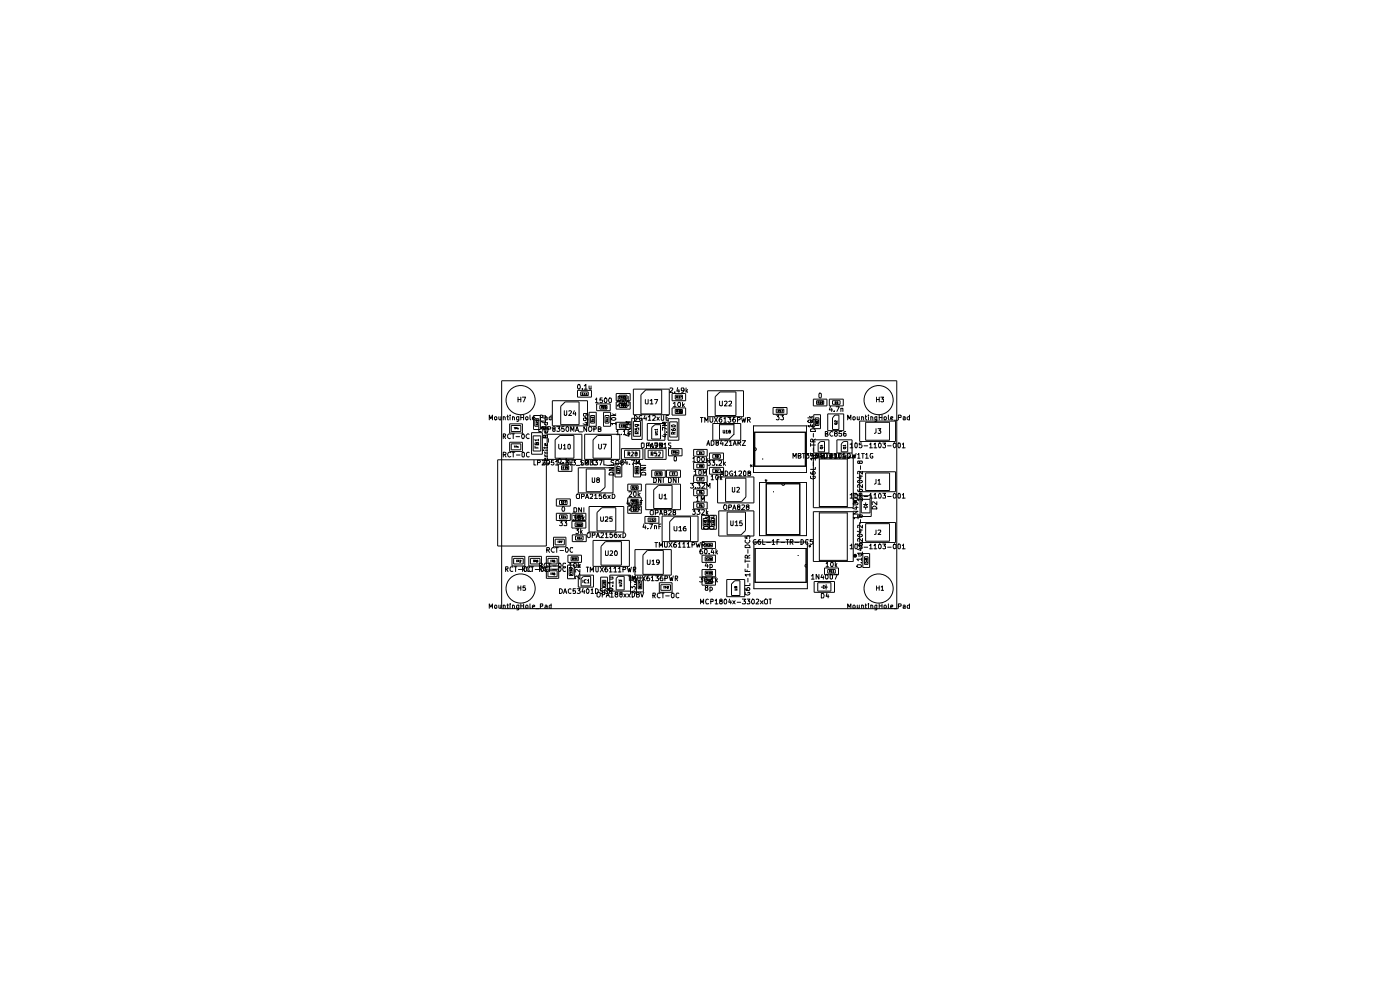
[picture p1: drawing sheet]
<svg xmlns="http://www.w3.org/2000/svg" width="297mm" height="210mm" viewBox="0 0 297 210" stroke-linecap="round" stroke-linejoin="round" font-family="sans-serif">
<g fill="none" stroke="#000" stroke-width=".21">
<path d="M103.8 89.1v-1l.3 .7 .4-.7v1M104.9 88.6l.2-.2 .3 .1v.5l-.3 .1-.2-.2zM105.6 97.5h10.3v18.3h-10.3zM105.8 88.4v.5l.2 .2 .3-.1M106.3 88.4v.7M106.8 88.5l.2-.1 .2 .2v.5M106.8 92.5h.4l.1-.4-.5-.1v1M106.8 96.4h.5l.1-.3-.6-.2v1M106.8 88.4v.7M106.9 92.5l.4 .5M107 96.4l.4 .5M107.5 88.4h.4"/>
<path d="M107.7 88.1v.9l.2 .1M108.1 89.9h2.7v2h-2.7zM108.1 93.8h2.7v2h-2.7zM108.2 88.1h.1M108.2 88.4v.7M108.3 92.1l-.3-.1-.3 .3v.5l.3 .2h.3M108.4 96a.47 .47 0 0 0-.7 .4 .47 .47 0 0 0 .7 .5M108.5 90.3h2v1.2h-2zM108.5 94.1h2v1.3h-2zM108.5 92h.6M108.6 95.9h.6M108.7 88.5l.3-.1 .1 .2v.5"/>
<path d="M108.7 88.4v.7M108.9 92v1M108.9 95.9v1M109 90.7h.3M109 94.6h.3M109.1 90.7v.4M109.2 94.6v.4M109.3 90.9h.3v-.2h-.3v.4M109.4 94.8h.2v-.2h-.2v.4M109.5 92.6h.7M109.6 96.5h.7M109.8 94.7l.1-.1v.4"/>
<path d="M109.8 95h.2M109.9 90.6l-.1 .4h.2M109.9 84.2v1.1M109.9 84.7h.6M109.9 90.8v.3M110.1 88.4v.8l-.3 .2-.2-.1M110.1 88.5l-.4-.1-.1 .2v.3l.1 .2 .4-.1M110.5 84.2v1.1M110.5 88.1v1M110.5 88.6h.6M110.7 92.1l.2-.1a.55 .55 0 0 1 .4 .5 .55 .55 0 0 1-.4 .5l-.2-.4zM110.8 84.2h.7l-.4 1.1"/>
<path d="M110.9 95.9l.3 .2v.7l-.1 .1-.4-.1v-.7zM111.1 88.1v1M111.5 88.6l.2-.2 .3 .1v.5l-.3 .1-.2-.2zM112.3 92.1l-.4-.1-.3 .5 .3 .5h.4M112.3 96l-.3-.1-.3 .3v.5l.3 .2h.3M112.4 88.1v.8l.2 .2M112.8 91.8h2.3v4.5h-2.3zM112.9 88.7l.6-.1-.2-.2-.4 .2v.3l.2 .2 .3-.1M113.1 92.5h1.6v3.2h-1.6zM113.2 88.1h1.4v3h-1.4zM113.3 97.6v1h.4M113.5 88.8h.8v1.6h-.8z"/>
<path d="M113.5 94.6v.4h.8M113.6 89.2h.8M113.7 89.9v.2h.4v-.2M113.7 89.4v-.3l.1 .2 .2-.2 .1 .3M113.8 89.5h.3M113.9 94.1v-.2l.3-.1 .1 .6h-.8v-.4l.3-.1 .1 .5M113.9 94.8v.2M114 89.5v.3l-.3-.2M114 98.1h.6v-.3l-.1-.2h-.5v1M114.3 93.3h-.8l.2 .3M114.3 93.1v.5M114.3 90.5v1h.5"/>
<path d="M114.6 88.6h.5v-.5h-.5v1M114.8 90.6l.8-.1 .1 .1v.3l-.7 .1-.2-.1zM115.1 97.7h.5v.3l-.6 .6h.6M115.1 91.5v-1l.4 .8 .3-.8v1M115.1 88.2h.6M115.2 98v.5h1M115.2 95.5h.1M115.2 89.7h1v.3l-.5 .2-.1-.2v-.3M115.6 96.4v.3l.1 .1M115.6 95.8l.1 .3M115.6 95.5h.6M115.6 96.8h.6"/>
<path d="M115.6 96.1h.6M115.6 94.8v.4M115.7 90.1h.1M115.7 88.2v.4h-.6M115.7 88.5l.2-.1 .2 .2v.5M115.7 92.5v-.2l.5 .1v.5h-1v-.4l.2-.2 .3 .2v.4M115.7 98.1v.4M115.7 89.3h-.9l.3 .4M115.7 90.6l.1 .4h.4v-.4h-.6v.4M115.7 89.1v.6M116.1 88.6h-.4l-.1 .2 .1 .3 .4-.1M116.1 92.1h7.3v5.3h-7.3z"/>
<path d="M116.2 97.2v.4h-.6v-.4h.1l.1 .4M116.2 94.8v.2h-1M116.2 94.1v.4h-.6v-.4h.1l.1 .4M116.2 91.4v.5h-.6v-.5h.1l.1 .5M116.2 91h.6v-.4l-.6-.1v1M116.3 93v.8M116.6 98l-.4 .3-.2-.2v-.4l.3-.1 .3 .2-.2 .7-.3 .1M116.9 88.5h-.4v.5h.4M116.9 88.1v1M117.2 85h7.4v5.3h-7.4zM117.4 90.9l-.1-.1v-.2h.5l-.1 .3-.4 .1v.4l.1 .1 .4-.1v-.4l-.2-.1M117.4 97.6h-.4l-.1 .5 .5-.1 .1 .5-.2 .1-.4-.1"/>
<path d="M117.8 93.3l1-.9h2.9v4.8h-3.9zM117.9 98l.3-.4v1M117.9 98.6h.5M118.1 90.5h.7l-.4 .4h.3l.1 .5-.3 .1-.4-.1M118.4 97.4l.2-.1a.47 .47 0 0 1 .5 .4 .47 .47 0 0 1-.5 .5l-.2-.2zM118.4 98.5h2.9v1.5h-2.9zM118.5 94.2v.9l.2 .1 .4-.1v-.9M118.9 98.3h.7M119 86.2l.9-.9h2.9v4.8h-3.8zM119.1 98.8h1.5v.8h-1.5zM119.5 98.1v.1M119.5 94.5l.3-.3v1"/>
<path d="M119.5 95.2h.6M119.6 90.5h-.4l-.1 .5 .5-.1 .1 .5-.2 .1-.4-.1M119.7 99.1h-.3v.3h.3M119.7 87.1v1h.2h.3v-1M119.8 99h.2v.4h-.2M119.9 97.5l.2-.2v.9M119.9 98.2h.5M120.1 97.6h.5l-.3 .4h.3v.5l-.1 .1-.4-.1M120.3 90.5l.3 .2v.7l-.3 .1a.6 .6 0 0 1 0-1zM120.4 99.2l-.2 .1v-.2h.2v.3h-.1M120.5 94.4l.2-.2 .3 .2v.7l-.2 .1-.3-.1zM120.6 87.2l.5-.1 .1 .2-.6 .8h.6"/>
<path d="M120.9 97.6v.6l.4-.1M121.1 91.5v-1l.3 .8 .3-.8v1M121.1 98.5v.1M121.3 97.6v.6M121.4 97.6h.7l-.4 .4h.3l.1 .5-.2 .1-.5-.1M121.8 87.1l-.2 .7h.6M122.1 91.5l.3-1 .4 1M122.1 87.5v.6M122.2 91.3h.5M122.3 98.7h.7M122.5 82.8h3v1.4h-3zM122.6 81.6l.2-.1a.55 .55 0 0 1 .3 .5 .55 .55 0 0 1-.3 .5l-.3-.3z"/>
<path d="M122.7 99.2h7.3v5.4h-7.3zM122.8 91.6h.8M123.2 83.1h1.6v.8h-1.6zM123.4 97.6v1h.4M123.5 82.5h.1M123.7 83.4l-.2 .1 .1 .3 .1-.1M123.8 97.7l-.4-.1-.2 .2v.2l.4 .1 .2 .3-.2 .2-.4-.1M123.9 81.9l.4-.4v1M123.9 82.5h.6M124 83.4l-.1 .2h.3M124 92.1h7.5v5.3h-7.5zM124.1 83.5v.3"/>
<path d="M124.1 98.6v-1l.4 .8 .3-.8v1M124.1 89.7h.6M124.2 88.6l.2 .5-.2 .1h-.4v-.5l.1-.1 .8 .2v.4M124.2 87.7l.2 .2-.1 .3h-.5l.1-.5h.6l.2 .2v.3M124.4 97.6l.4 .2v.7l-.2 .1-.4-.1v-.7zM124.4 99.5h4v3.9l-1.1 .9h-2.9zM124.4 83.4l-.1 .2h.3M124.5 90.5v1l-.6-1v1M124.5 89.6v.6l-.8-.3M124.5 83.5v.3M125 81.9v.5l.1 .1h.3M125 87.5h1.5v2.9h-1.5z"/>
<path d="M125 90.5h.3a.6 .6 0 0 1 0 1l-.4-.1v-.7zM125.2 98.5l.4 .1 .2-.1-.1-.5h-.2l.3-.4h-.6v1M125.3 88.1h.9v1.6h-.9zM125.4 81.9v.6M125.5 88.7v-.2h.4v.2M125.7 88.9h.2M125.8 89.4v-.1h-.3v.1h.4M125.8 93.3l.9-.9h3v4.8h-3.9zM125.9 88.9v.2l-.4-.1M125.9 89.3l-.1 .1M126 91h.4l.1-.4-.5-.1v1M126.2 97.6h.5l-.3 .4 .3 .1v.4h-.5"/>
<path d="M126.3 97.7l-.3-.1-.3 .3v.5l.3 .2 .3-.1M126.3 84.7l.3-.3v1M126.3 85.4h.6M126.6 85.7h2.9v1.4h-2.9zM126.9 91l.5-.1 .1-.2-.6-.2v1h.4l.2-.1v-.3l-.2-.1M127 94.2v.9l.2 .1 .4-.1v-.9M127.1 97.6h.7l-.5 1M127.3 86h1.5v.8h-1.5zM127.5 86.4h.3v-.2h-.3v.5M127.6 86.4l.2 .3M127.8 84.4h-.5v.5l.5-.1v.5l-.1 .1-.4-.1M127.9 94.2h.7l-.4 1"/>
<path d="M128 86.2h.1v.5l-.1-.1M128 87.5h1.5v2.9h-1.5zM128.1 97.6v1h.5M128.3 84.5l.1-.1a.55 .55 0 0 1 .4 .5 .55 .55 0 0 1-.4 .5l-.2-.4zM128.4 88.1h.8v1.6h-.8zM128.6 86.4l-.2 .1-.1-.3h.3v.4l-.2 .1M128.7 98.7h1.5M128.7 88.9h.3M128.8 89.4v-.1h-.2v.1h.4M128.9 88.9v.2l-.3-.1M129 88.6h-.4l.1 .1M129 89.3l-.2 .1"/>
<path d="M129 88.5v.2M129.2 99.2h1l-1 .5h1M129.4 84.4l.3 .2v.7l-.3 .1a.63 .63 0 0 1 0-1zM129.6 88.8a.54 .54 0 0 1 .6-.3 .54 .54 0 0 1 .4 .5 .63 .63 0 0 1-1-.2zM129.6 88.1h1M130 87.8l.4 .3M130.2 97.7l-.3-.1-.3 .2 .1 .2 .5 .3v.2h-.6M130.5 98.3h1.4v2.9h-1.4zM130.6 89.8h-1l.4 .3M130.6 89.6v.5M130.6 87.8l-.3 .3M130.7 97.7l.4-.1a.6 .6 0 0 1 0 1l-.5-.1z"/>
<path d="M130.7 83.5h3v1.5h-3zM130.7 85.3h3v1.5h-3zM130.7 89.6h3v1.5h-3zM130.8 91.5l.3-.3v1M130.8 99h.8v1.5h-.8zM130.8 92.2h.6M131 85.3l.3-.2 .3 .3-.7 .7h.7M131 99.9v-.2h.4v.2M131.1 84.1h.5l.1 .1v.6l-.1 .2h-.5zM131.4 83.8h1.6v.9h-1.6zM131.4 85.6h1.6v.8h-1.6zM131.4 89.9h1.6v.9h-1.6z"/>
<path d="M131.4 99.4l-.4-.1v.2M131.8 84.3h.1v-.3h-.1v.5M131.8 86.1h.1v-.3h-.1v.4M131.8 90.4h.1v-.3h-.1v.4M131.8 92.1v.1M131.8 98l-.1-.2 .4-.2 .1 .2v.2h-.4l-.1 .3 .1 .3 .4-.1-.1-.5M131.8 95.2h4.6v2.2h-4.6zM131.9 84.3v.2M131.9 86.1v.1M131.9 90.4v.1M132.1 84h.3l-.2 .2h.2v.3h-.3M132.1 90.1h.3l-.2 .2h.2v.2h-.3"/>
<path d="M132.2 85.1a.53 .53 0 0 1 .3 .5 .53 .53 0 0 1-.4 .5l-.2-.6zM132.2 91.5l.3-.3v1M132.2 92.2h.6M132.4 85.8h-.3v.3l.3-.1v.2h-.3M132.5 95.5h3.2v1.6h-3.2zM132.7 84h-.2v.3l.2-.1v.3h-.2M132.7 85.8h-.2v.3l.2-.1v.2h-.2M132.7 90.1l-.2 .1v.3h.2v-.2l-.2 .1M132.8 97.5l-.3 .7h.7M132.8 84.1v.9l-.6-.9v.9M132.9 85.3l.3-.2 .2 .2v.6l-.1 .2-.4-.1zM133 97.9v.6"/>
<path d="M133.1 92h.7M133.2 96.3h.4v-.2l-.1-.2h-.3v.8M133.3 84.1v.9M133.3 91.2v1M133.3 91.9l.3 .3M133.4 96.3l.2 .4M133.4 91.9v.6l-.7-.2M133.5 98.5h.1M133.6 91.5l-.3 .4M133.7 91.5h.1M133.8 90.9l-1-.4v.7M133.8 89.5h-1l.6 .2-.6 .4h1"/>
<path d="M133.9 97.6h.7l-.4 .9M134 96l.2-.1 .2 .2-.5 .6h.5M134 88.7h2.2v4.5h-2.2zM134.4 98.3h1.5v2.9h-1.5zM134.4 89.4h1.5v3.1h-1.5zM134.4 82.5h7.6v5.5h-7.6zM134.6 88.1h.3l.3 .5-.2 .6h-.4zM134.7 99h.8v1.5h-.8zM134.7 90.8v.4h.4v-.4h.4l-.1 .4M134.8 96.2l-.1-.2 .3-.1 .2 .2-.5 .2 .1 .4 .4-.1-.2-.4M134.9 99.7l.1 .2h.3v-.2h-.2l.1 .2M135 98.5v-.9l.3 .7 .3-.7v.9"/>
<path d="M135.1 99.3l.1 .2h-.2v-.2h.3v.1M135.1 90l.2 .1-.1 .4h-.4l-.1-.5h.6l.2 .1v.3M135.2 92v-.4h-.5v.4h.8M135.5 91.6l-.3 .2M136 99.2h1l-1 .5h1M136 98.7h1M136 83.7l1-1h3.4v5.1h-4.4zM136.1 94.1h.5v.7l-.1 .2-.4-.2zM136.1 88.2a.52 .52 0 0 0-.5 .3 .52 .52 0 0 0 .1 .7h.4v-.5h-.1M136.8 88.1l-.2 .7h.6M136.8 95.2h4.5v2.2h-4.5zM136.9 84.7v.8l.2 .2 .4-.1v-.9"/>
<path d="M137.1 88.5v.7M137.2 94.5l.5-.1-.1-.4h-.4v1M137.3 89.8h3.8v3.6h-3.8zM137.5 88.5l.3-.4v1.1M137.5 95.5h3.1v1.6h-3.1zM137.5 89.2h.6M137.7 93.9l-.2 .7h.6M137.9 85l.4-.3v1M137.9 85.7h.6M138 95l.3-1 .4 1M138 94.2v.7M138.1 94.7h.4"/>
<path d="M138.1 96.3h.5v-.3l-.5-.1v.8M138.3 99.7h2.8v1.6h-2.8zM138.3 90.7l.6-.6h1.2v3h-1.8zM138.3 96.3l.3 .4M138.4 88.2h.6v.4l-.6 .6h.6M138.5 94.8v.1M138.9 94h.6l-.4 .9M138.9 84.7h.6l-.4 1M139 92l.5 .1-.1 .1h-.4M139.3 95.9h-.4v.4l.4-.1v.4h-.4M139.4 88.5l.5 .7M139.5 91.6h-.5l.1 .1"/>
<path d="M139.5 91.1h-.5l.1 .2M139.5 91v.3M139.5 91.5v.2M139.5 94.4l-.1 .2h-.4l-.1-.5 .5-.1 .1 .1-.1 .6-.4 .3M139.7 96h.4v.2l-.4 .5h.4M139.9 88.5l-.5 .7M140 94.9v-.9l.3 .7 .2-.7v.9M140.3 88.1l.1 1.1 .4-.1v-1M140.5 94.4l-.1 .2h-.4v-.6h.4l.1 .1-.2 .8-.3 .1M140.8 94.2l.3-.2v1M140.8 95h.6M140.8 92.2h.7"/>
<path d="M141.1 92v.7l-.6-.2M141.3 88.6h.3M141.4 91.7h.1M141.4 99.7h3v1.6h-3zM141.5 91l-1-.4v.7M141.5 89.6h-1l.7 .3-.7 .4h1M141.7 88.8h2.3v4.6h-2.3zM141.8 88.1h-.5v1.1h.5M141.8 95.2h2.9v1.5h-2.9zM142.1 89.5h1.6v3.2h-1.6zM142.2 82.4l.4-.1 .1 .2-.6 .7h.6M142.3 94l-.5 .1v.2l.5 .3v.2l-.1 .2-.4-.1"/>
<path d="M142.4 91l.3 .3h.5l.1-.2-.2-.2-.3 .1v.3h.2M142.4 90.3a.52 .52 0 0 1 .9 .1l-.1 .1h-.7zM142.5 95.5h1.5v.8h-1.5zM142.6 83.5h2.9v1.5h-2.9zM142.6 86.5h2.9v1.6h-2.9zM142.8 96h.2v-.3h-.2v.4M142.8 85.6l.4-.3v1M142.8 86.3h.6M142.9 92.1v-.4l-.3-.1-.2 .2v.3h.9M142.9 96l.1 .1M143.2 96.8l.3 .2-.1 .8h-.3l-.1-.2v-.6zM143.2 83.1v.1"/>
<path d="M143.3 83.8h1.5v.9h-1.5zM143.3 86.9h1.5v.8h-1.5zM143.3 91.6l-.4 .3M143.4 95.7h-.2v.3l.2-.1v.2h-.2M143.5 84.3h.3v-.2l-.3-.1v.5M143.5 87.3h.3v-.1l-.3-.1v.4M143.6 95.7l-.1 .4h.3M143.6 84.3l.2 .2M143.6 87.3l.2 .2M143.8 82.2l-.2 .8h.6M143.8 95.9v.2M143.9 85.3h.4l.1 .2-.1 .8a.52 .52 0 0 1-.5-.4 .52 .52 0 0 1 .1-.6z"/>
<path d="M144 84h.1v.5h-.1M144 87.1h.1v.4h-.1M144 82.6v.6M144.3 84h.3l-.2 .5M144.4 87.2h-.1l.2-.1 .1 .1-.3 .1v.2h.3l-.1-.3M144.8 85.3v1M144.9 85.9l.3 .4M145.1 82.7l-.2 .2-.4-.1 .1-.5 .4 .1a.64 .64 0 0 1-.1 .8h-.3M145.2 85.7l-.4 .3M145.5 82.3v.9M145.6 82.9l.3 .3M145.9 82.6l-.4 .4"/>
<path d="M147 97.2l.2-.3v1.1M147 98h.5M147.1 95.3h2.9v1.5h-2.9zM147.1 98.1h2.9v1.5h-2.9zM147.2 100l.4-.3v1.1M147.8 95.7h1.5v.7h-1.5zM147.8 98.5h1.5v.7h-1.5zM147.9 97.1l.4-.2 .2 .4-.3 .7-.3-.3zM148.3 99.7h.4l.1 .2v.6l-.3 .3-.3-.3zM148.4 98.8h.1v-.1h-.1v.4M148.4 96.1h.1v-.2h-.1v.4M148.5 98.8v.3"/>
<path d="M148.5 96.1v.2M148.6 88.6h.6M148.8 98.8l-.1-.1 .3 .1h-.3l.1 .3 .2-.1-.1-.2M148.8 95.9l-.1 .2h.3M148.8 88.6v1M148.9 96v.3M148.9 97l.1-.1a.52 .52 0 0 1 .5 .5 .52 .52 0 0 1-.4 .6l-.3-.5zM149.5 89.6v-1l.4 .6 .3-.6v1M149.9 96.9v1.1M149.9 94.5l.4-1 .2 1M149.9 97.5l.3 .5M150 94.1h.4"/>
<path d="M150.1 97.7h.6l-.3 .3 .3 .3-.1 .3h-.5M150.1 82.9h7.6v5.5h-7.6zM150.2 97.3l-.3 .3M150.5 96.1h3v1.4h-3zM150.5 99.1h3v1.5h-3zM150.6 88.6v.7l.2 .3h.2l.2-.3v-.7M150.9 93.5l.6 .2v.5l-.4 .3h-.2zM151 97.7h.6l-.3 .3 .3 .2v.4h-.6M151.2 99.5h1.6v.7h-1.6zM151.2 89.8h5.9v3.6h-5.9zM151.2 96.4h1.6v.8h-1.6zM151.6 88.6l.6 1"/>
<path d="M151.8 96.8l.2-.1-.2-.1v.5M151.8 99.9l.2-.1-.2-.1v.4M151.8 96.8l.2 .3M151.8 99.9l.2 .2M152.1 98.6v.1M152.1 93.9l-.2-.1v-.2h.5l-.1 .3-.4 .1v.4l.2 .1 .3-.1v-.4l-.2-.1M152.1 96.6h.3v.4h-.3M152.2 99.7h.2v.2l-.3 .2h.3M152.2 88.6l-.6 1M152.5 97.8h.6v.3l-.6 .6h.6M152.7 85.1v.8l.2 .2 .3-.1v-.9M152.7 90.1h3v2l-1 1h-2z"/>
<path d="M152.7 83.1h3.4v5h-4.4v-3.9zM153.1 93.4l-.3 .7h.6M153.1 88.6h-.3l-.2 .4 .1 .5a.32 .32 0 0 0 .4 0 .32 .32 0 0 0 0-.5 .32 .32 0 0 0-.4 0l-.1 .2M153.3 93.8v.7M153.4 91.3l.1 .6h.3v-.6M153.5 97.7v1M153.6 88.8l.2-.2v1M153.6 89.6h.5M153.6 98.3l.3 .4M153.7 85.2l.4-.1 .2 .2-.6 .8h.6M153.8 93.6l.4-.1 .1 .1-.5 .9h.5M153.8 99.9a.59 .59 0 0 1 .6 .4 .59 .59 0 0 1-.1 .6h-.5z"/>
<path d="M153.9 98l-.4 .4M154 91.4l.2-.1v.6M154 91.9h.3M154.4 88.6h.6l-.2 .3 .2 .1v.4l-.1 .2-.5-.2M154.6 85.2h.6v.3l-.6 .6h.6M154.7 91.5l-.1-.1 .3-.1v.1l-.3 .2v.3h.3v-.4M154.7 93.7l.3-.2v1M154.7 94.5h.6M155.4 100a.5 .5 0 0 0-.6 .3 .5 .5 0 0 0 .2 .6l.4-.1v-.3h-.2M155.5 94.5l.4-1 .3 1M155.7 94.1h.4M156 88.6h-.4l-.2 .4 .1 .5a.32 .32 0 0 0 .5 0 .32 .32 0 0 0 0-.5 .32 .32 0 0 0-.5 0l-.1 .2"/>
<path d="M156.5 89.1l.5-.1 .1-.3-.2-.1h-.4v1M156.5 94h.6v-.4l-.1-.1h-.5v1M156.7 100h.6v.3l-.6 .6h.6M156.8 94l.3 .5M157.3 88.6l.3 1 .2-.8 .2 .8 .2-1M157.5 93.5h.7l-.7 1h.7M157.9 99.9l.3 .3v.7h-.4l-.1-.1v-.6zM158.6 89.1h.4l.2-.2-.1-.3h-.5v1M158.8 89.1l.4 .5M159.2 98.8h.1M159.3 98.5v.6M159.6 98.6l-.3 .2 .3 .2"/>
<path d="M159.8 90.3h11.3v9.9h-11.3zM160.1 91.7h10.8v7.2h-10.8zM160.1 95l.3 .3-.3 .3M161.8 97.4h.1M164 86.4h3v1.5h-3zM164.7 88.1h.6l-.4 .3 .4 .2v.4h-.6M164.7 86.8h1.6v.7h-1.6zM165.1 87.2h.1v-.2h-.1v.4M165.1 87.2l.1 .2M165.6 88.1h.6l-.3 .3 .3 .2v.4h-.6M165.6 87h-.2v.2h.2v.2l-.2-.1M165.8 87h.3l-.2 .4"/>
<path d="M168.2 97.2v-1l.4 .7 .3-.7v1M169.3 96.7h.4l.2-.3-.1-.2h-.5v1l.6-.1v-.3l-.2-.1M170.2 96.2h.6M170.5 96.2v1M171 96.2h.6l-.3 .3 .3 .2v.4h-.6M171.4 88.6h1M171.4 89.2a.58 .58 0 0 1 1 .2 .58 .58 0 0 1-1-.1zM171.7 88.3l.4 .3M172 96.1v.5h1M172 91.1a.59 .59 0 0 1 .6-.1 .59 .59 0 0 1 .4 .5h-1zM172 89.1v.4l.4 .1-.1-.4 .2-.2 .4 .1 .1 .3-.2 .2M172 94.1v.6"/>
<path d="M172 94.4h1M172 89.9v.4l.4 .3 .6-.3-.2-.4M172.4 90.3h-1l.3 .3M172.4 90.1v.5M172.4 96.3v.3M172.4 88.3l-.4 .3M172.5 93.7l-.1-.5-.3-.1-.1 .2v.4h1M172.5 97.1h8.5v10.6h-8.5zM172.5 84.7h2.9v1.4h-2.9zM172.5 91.9v.8M172.5 95v.8M172.6 96.6l-.1 .2h-.4l-.1-.5 .5-.1 .1 .1-.1 .8-.4 .1"/>
<path d="M172.6 93.3h3.2v2.8h-3.2zM172.6 88h1.5v2.9h-1.5zM173 99.1v.5h-1M173 97.3h-1l.2 .3M173 88.6h.7v1.7h-.7zM173 97v.6M173 93.1l-.5 .4M173.1 96.3v-.1a.52 .52 0 0 1 .5 .5 .52 .52 0 0 1-.4 .5l-.2-.4zM173.1 97.2v-1l.4 .7 .2-.7v1M173.2 89.4l.1 .2h.2l.1-.2h-.2v.2M173.2 85h1.5v.8h-1.5zM173.4 90v-.2h-.2v.2h.4"/>
<path d="M173.5 85.4h.3v-.2h-.3v.4M173.6 94.1l.5-.5h.8v2.2h-1.3zM173.6 89v.2l-.2-.2h-.2v.2M173.6 89.8l-.2 .1M173.6 85.4l.2 .2M173.7 83.6l.2-.2 .3 .2v.6l-.1 .2-.4-.2zM173.8 97.4h5.9v10h-5.9zM173.9 85.2h.2l-.2 .4h.2M174 94.9h.5v.1l-.3 .2-.2-.1zM174.2 96.1l-.3 .8h.7M174.2 94.4h.3M174.2 96.7h.4l.1-.2v-.3h-.5v1l.5-.1 .1-.2-.2-.2"/>
<path d="M174.3 85.2h.2l-.1 .2h.1v.2h-.2M174.4 94.4v.2l-.5-.1M174.4 96.5v.7M174.5 94.8l-.1 .2M174.9 96.2h.4a.58 .58 0 0 1 .2 .6 .58 .58 0 0 1-.6 .4zM175.1 92l.5-.1v-.3l-.5-.1v1h.4l.2-.3-.3-.2M175.1 96.2h.6M175.4 96.2v1M175.6 87.8h3.4v3.6h-3.4zM175.8 96.2l.3 1 .2-.8 .1 .8 .3-1M175.9 96.2h.6l-.3 .3 .3 .2v.4h-.6M175.9 84.7h3v1.4h-3z"/>
<path d="M176.2 86.2l-.3 .7h.7M176.4 86.6v.7M176.6 85h1.6v.8h-1.6zM176.7 91.6l-.3-.1-.4 .4 .4 .6h.3M177 87.2v.1M177 96.4l.3-.2v1M177.1 89.8l.4-.1 .1 .2-.4 .1zM177.1 88.1h.9v3h-1.4v-2.5zM177.2 91.9l-.2-.2 .5-.2 .1 .2-.1 .2h-.3l-.2 .2 .2 .4 .4-.1-.1-.5M177.4 86.3h.7l-.6 1M177.4 85.2l-.2 .1v.3h.2M177.5 96.6l-.1 .2h-.4v-.5h.5v.6l-.5 .3h.6"/>
<path d="M177.5 93.3h3.3v2.8h-3.3zM177.6 89.7l-.2 .3M177.6 89.2v.3l-.4-.3-.1 .3M177.8 85.2h-.2l.1 .4 .1-.2-.2 .1M177.9 96.3l.4-.1 .2 .3-.3 .7-.3-.3zM177.9 96.2h.6M178.1 96.2v1M178.4 86.7l.4-.1v.7M178.4 86.6v.7M178.5 94.1l.5-.5h.8v2.2h-1.3zM178.6 91.5h-.5l-.1 .5 .5-.1 .1 .6h-.6M178.7 96.4l.4-.2v1"/>
<path d="M178.9 94.9h.5v.2l-.4 .1zM179.1 96.1l-.3 .8h.6M179.3 96.5v.7h-.6M179.4 94.5h-.5l.1 .1M179.4 94.4v.2M179.4 91.5l-.4 .3v.7h.5l-.1-.6h-.3l-.1 .2M179.4 94.8l-.1 .2M179.8 89.1v-1l.4 .7 .3-.7v1M179.8 96.2h.4a.55 .55 0 0 1 .2 .6 .55 .55 0 0 1-.6 .4zM180.3 96.2h-.4l-.2 .4 .3 .6 .3-.1v-.3h-.2M180.3 94.2l.4-.2v1M180.3 95h.6"/>
<path d="M180.8 96.2l.1 1 .3-.8 .2 .8 .2-1M180.9 88.5l.4-.1 .1 .2v.3l-.1 .2-.4-.1zM181.4 94h.4l.1 .1v.6l-.2 .3-.3-.3zM181.9 88.4v.6h.4M181.9 96.4l.3-.2v1M181.9 97.2h.6M182.3 88.4v.7M182.4 98l.1-.2h.4l.1 .2-.1 .3h-.4l-.2-.5-.4 .1 .1 .4h.3l.1-.2M182.4 89.3h7.6v4.3h-7.6zM182.5 98.8v.8M182.8 88.5l.2-.1 .2 .2v.5M182.8 94h-.5v.4l.3-.1 .3 .2-.1 .4-.3 .1-.2-.2"/>
<path d="M182.8 88.4v.7M182.8 96.2h.6M183 100v.6l-.6-.6-.5 .1 .1 .4M183 96.2v1M183.3 94.6h.8M183.6 88.4h.3M183.6 88.1v.8l.3 .2M183.6 96.4l.3-.2v1M183.6 89.6h5.1v3.8h-5.1zM183.6 97.2h.6M184.2 88.1h.1M184.2 88.4v.7"/>
<path d="M184.5 94.2l.2-.2v1M184.5 95h.6M184.7 88.5l.3-.1 .2 .2v.5M184.7 88.4v.7M185.2 96.2h-.5a.52 .52 0 0 0-.1 .6 .52 .52 0 0 0 .6 .3v-.3h-.2M185.4 94.2l.3-.2v1M185.4 95h.6M185.8 90.9v.9l-.3 .1M185.9 84.2v1.1M185.9 84.7h.6M186 88.4v.9h-.4M186 88.5h-.4v.5h.4"/>
<path d="M186.3 90.9h.6l-.4 .5h.3l.1 .4-.2 .1h-.4M186.4 94.1l.1-.1a.52 .52 0 0 1 .5 .5 .52 .52 0 0 1-.4 .5l-.3-.4zM186.5 84.2v1.1M186.5 88.1v1M186.5 88.6h.6M186.9 84.2h.5l-.3 .5h.3v.5h-.5M187.1 88.1v1M187.3 94h.6l-.4 .3 .4 .1v.4l-.2 .2-.4-.2M187.5 88.5l.4-.1 .1 .2v.3l-.1 .2-.4-.1zM188.3 94.6h.8M188.5 88.1v.8l.1 .2M189 88.7l.4-.1-.1-.2-.3 .1v.5h.4"/>
<path d="M189.6 94.1l.3-.1 .2 .1v.6l-.3 .3-.3-.4zM189.7 89.2h.7M190.6 88.6h.5l.1-.5h-.6v1M190.6 94h.3l.1 .1v.6l-.2 .3-.3-.3zM191.4 94.2l.3-.2v1M191.4 95h.6M191.6 88.5h.4v.6M192 88.6l-.4 .1 .1 .4 .3-.1M193 88.5l-.3-.1-.3 .2 .1 .4h.5M193 88.1v1M108.6 118h2.7v2.1h-2.7zM109 118.4h2v1.2h-2z"/>
<path d="M109.5 118.8h.3M109.6 118.8v.4M109.9 119.1h.2v-.2l-.2-.1v.4M110.3 118.9h.2l-.2 .3h.2M112.2 118h2.7v2.1h-2.7zM112.5 118.4h2.1v1.2h-2.1zM113.1 118.8h.2M113.2 118.8v.4M113.4 119.1h.3l-.1-.3h-.2v.4M113.9 119l-.1-.1 .2-.1 .1 .2-.3 .1v.1h.3l-.1-.2M114.5 120h.4l.2-.2-.1-.3h-.5v1M114.7 120l.4 .5"/>
<path d="M115.9 118h2.6v2.1h-2.6zM116 116.7h.4l.2-.2-.1-.3h-.5v1M116.1 119.5h-.4l-.3 .4 .3 .6 .4-.2-.4-.1-.3 .4 .1 .4 .2 .2h.4M116.2 118.4h2v1.2h-2zM116.2 116.7l.4 .5M116.3 119.5h.6M116.6 119.5v1.7M116.8 118.8h.2M116.9 118.8v.4M117.1 119.1l.3-.1-.1-.2h-.2v.4M117.4 114h2.7v2h-2.7zM117.6 116.2h-.4l-.3 .4 .4 .6 .3-.1"/>
<path d="M117.7 118.8h-.1l-.1 .3 .2-.1v.2h-.2M117.8 114.4h1.9v1.2h-1.9zM117.9 116.2h.5M118 105.8h3v1.6h-3zM118 108.9h3v1.5h-3zM118.1 116.2v1M118.3 114.8h.2M118.4 114.8v.4M118.4 119.6l.2-.1a.52 .52 0 0 1 .5 .4 .52 .52 0 0 1-.4 .6l-.3-.3zM118.7 115l.2-.2h-.2v.4M118.7 110.5h.6l-.3 .4 .3 .1v.4h-.6M118.7 106.2h1.6v.8h-1.6z"/>
<path d="M118.7 109.2h1.6v.9h-1.6zM118.8 116.8h.7M119 114.8h.2l-.1 .4M119.1 106.6h.1v-.2h-.1v.4M119.1 109.7h.1v-.3h-.1v.5M119.2 106.6v.2M119.2 109.7v.2M119.4 106.5h.3l-.3 .3h.3M119.4 109.5h.3l-.3 .4h.3M119.5 107.4a.53 .53 0 0 1 .3 .6 .53 .53 0 0 1-.4 .5l-.2-.6zM119.6 110.5h.6l-.2 .4 .2 .1v.4h-.6M119.8 106.4h.3l-.2 .4"/>
<path d="M119.9 109.4l-.1 .4h.3M120 119.5h-.5a.52 .52 0 0 0-.1 .6 .52 .52 0 0 0 .6 .3v-.2h-.5a.52 .52 0 0 0-.1 .7 .52 .52 0 0 0 .6 .3M120 116.3l.4-.1 .2 .3-.3 .7-.3-.3zM120 109.6v.3M120.4 119.9h1.5v2.9h-1.5zM120.5 117.8h2.9v1.5h-2.9zM120.7 119.7l.4-.3v1M121.2 118.1h1.5v.9h-1.5zM121.3 108.9h3v1.5h-3zM121.3 110.6h3v1.4h-3zM121.4 113.5h3v1.4h-3zM121.5 118.6h.2v-.2l-.2-.1v.4"/>
<path d="M121.5 116.2h-.4a.52 .52 0 0 0-.2 .6 .52 .52 0 0 0 .6 .3M121.5 118.6l.2 .1M121.6 109.3h.6l-.3 .4 .3 .1v.4h-.6M121.7 107.7h.5l.1 .2v.6l-.1 .1h-.5zM121.9 118.3h.1v.4h-.1M121.9 119.4l.4 .2-.1 .8a.54 .54 0 0 1-.6-.4 .54 .54 0 0 1 .3-.6zM122 110.9h1.6v.8h-1.6zM122.1 113.7h1.6v.9h-1.6zM122.2 112.2h.6l-.4 .3 .4 .3-.1 .3h-.5M122.2 118.5l.2-.2v.4M122.2 118.7h.3M122.3 104.9h.6l-.1 .8h-.5z"/>
<path d="M122.3 119.9h.7M122.4 109.7h.2v-.3h-.2v.5M122.4 111.3h.2v-.2h-.2v.4M122.5 114.2h.1v-.2h-.1v.3M122.5 109.7l.1 .2M122.5 111.3l.1 .2M122.6 114.2v.1M122.7 109.4l.1-.1a.55 .55 0 0 1 .4 .5 .55 .55 0 0 1-.4 .5l-.2-.4zM122.7 119.4v1M122.9 119.9l.1 .4h-.7M123 109.4l-.3 .2v.3h.3v-.3l-.3 .1M123 111.1l-.3 .1v.3h.2l.1-.2-.3 .1"/>
<path d="M123 114l-.2 .1v.2h.2l.1-.1h-.3M123.1 119.7l-.4 .4M123.1 109.4h.3l-.2 .5M123.1 111.1h.2v.4h-.2M123.2 112.2v1M123.3 112.8l.2 .4M123.3 113.9l-.1 .4h.2M123.4 107.7v.9l-.6-.9v.9M123.4 105.3l.5-.1v-.3l-.5-.1v.9M123.4 114.1v.2M123.5 112.5l-.3 .4M123.7 109.9l.2 .4"/>
<path d="M123.9 107.7v.9M123.9 109.6l-.3 .5h-1.6v-.9h1.6v1.1M124.2 105.7l.3-.9 .4 .9M124.4 105.5h.4M124.6 113.1h.6v.8l-.4 .1a.67 .67 0 0 1-.2-.9zM125 107.4h7.3v5.5h-7.3zM125.2 104.9l.4-.1 .1 .4-.6 .5h.6M125.6 101.3v1l.2 .1 .4-.1v-1M125.6 113.5h.6v-.4l-.6-.1v1M125.8 114.6h7.7v5.5h-7.7zM126.2 105.1l.2-.3v.9M126.2 105.7h.5"/>
<path d="M126.5 114l.3-1 .4 1M126.7 108.7l1-1h2.9v4.9h-3.9zM126.7 113.7h.4M126.7 101.8l-.1-.3 .4-.2 .2 .2-.1 .3h-.4l-.1 .1 .1 .5 .5-.2-.2-.4M127.4 109.6l.1 1h.4l.1-1M127.5 113.1l.4-.1 .1 .5-.6 .5h.6M127.6 104.8h-.4l-.1 .4h.4l.2 .1-.1 .4h-.5M128.4 109.7l.5-.1v.5l-.5 .5h.5M128.4 116.8v1l.2 .1 .4-.2v-.9M128.4 113.3l.3-.3v1M128.4 114.9h3.4v5h-4.3v-4zM128.4 114h.6"/>
<path d="M128.5 104.8h-.2a.62 .62 0 0 0-.1 .9h.4v-.5h-.3l-.3 .1M128.9 105.1l.6 .6M129.4 100.2a.55 .55 0 0 1 .5 0 .55 .55 0 0 1 .3 .6h-1zM129.5 116.9h.5v.4l-.6 .6h.6M129.5 105.1l-.6 .6M129.9 109.6h-.5v.5h.5l-.1 .5-.4-.1M129.9 104.8h.3a.55 .55 0 0 1 0 .9h-.3zM129.9 113h-.4l-.1 .5 .4-.1 .2 .1-.1 .5h-.4l-.1-.1M130.4 117l.2-.2a.55 .55 0 0 1 .4 .5 .55 .55 0 0 1-.4 .6l-.2-.2zM130.8 113h-.2l-.3 .5v.3l.4 .2 .2-.1v-.4l-.3-.1-.3 .1M131 100l.1 .3h.3v-.3M131.2 113.4l.5 .6"/>
<path d="M131.7 113.4l-.5 .6M132.2 113h.3l.3 .5-.4 .5h-.2zM133.2 106.1l-.2 .7h.6M133.2 102.7h2.9v1.4h-2.9zM133.2 107.4h2.9v1.5h-2.9zM133.2 105.6h2.9v1.5h-2.9zM133.4 107.4l.5-.2 .1 .2-.6 .8h.6M133.4 104.4l.5-.1 .1 .2-.6 .8h.6M133.4 106.5v.6M133.9 106.2h.6l-.4 .9M133.9 105.9h1.5v.9h-1.5zM133.9 103h1.5v.8h-1.5z"/>
<path d="M134.2 106.4h.2v-.2l-.2-.1v.4M134.2 103.4h.2v-.2h-.2v.5M134.2 106.4l.2 .1M134.2 103.4l.2 .3M134.5 104.3h.4l.1 .2v.6l-.3 .2-.3-.4zM134.6 106.1h.1v.4h-.1M134.6 108l-.1-.1-.2 .2 .1 .2h.2M134.6 103.2h.1l-.1 .5h.1M134.6 107.2l.4 .2-.1 .8a.54 .54 0 0 1-.6-.4 .54 .54 0 0 1 .3-.6zM134.7 116.6h7.7v5.4h-7.7zM134.9 106.2h.3v.3h-.3zM135 107.1l.4-.1-.1-.5h-.3v.9"/>
<path d="M135 108.1l-.3 .1 .1-.3 .2 .3-.3 .1M135.2 103.2h-.3v.2h.3l-.1 .3-.2-.1M135.2 100.3v-.3l-.3 .1v.2h.4M135.3 100l-.1 .2M135.4 104.3v1M135.4 107.2v1.3h-1.5v-.8h1.5M135.5 107.9l.3 .3M135.5 104.9l.3 .4M135.8 107.5l-.4 .4M135.8 106.6h.3M135.8 104.6l-.4 .4M136.1 100.2h.8l.1 .6h-1z"/>
<path d="M136.3 106.2h-.5v.9M136.6 111.1l-.2 .7h.7M136.8 109.6h3v1.4h-3zM136.9 111.5v.7M137 102.7h7.4v5.4h-7.4zM137.3 118.8l.1 .9h.4l.1-.9M137.3 116.8h3.4v5h-4.3v-4zM137.4 112.1v.1M137.5 109.9h1.6v.8h-1.6zM137.8 111.2h.6l-.4 1M138 108.4l.2-.2 .4 .2-.1 .8-.5-.1zM138 110.1h-.1v.3h.1"/>
<path d="M138.2 110.2l.2-.1v.4M138.2 110.5h.3M138.3 119l.3-.2v.9M138.3 119.7h.6M138.6 110.1h.2l-.2 .4h.2M138.7 101.3a.55 .55 0 0 1 .5 .4 .55 .55 0 0 1-.2 .7h-.3zM138.7 103.9l1-.9h2.9v4.9h-3.9zM138.9 111.6l.3-.1 .1 .7M138.9 111.5v.7M138.9 115.1h.6M138.9 100.1h1.6v.8h-1.6zM139 108.8l.6-.1v-.3l-.2-.2h-.4v1"/>
<path d="M139.2 115.1v1M139.2 100.5h.3v-.1l-.3-.1v.4M139.3 100.5l.2 .2M139.7 100.3h.2l-.2 .4M139.8 111.7h.3M139.9 116.1v-1l.3 .7 .3-.7v1M139.9 119.2l-.3 .2-.3-.1 .1-.5 .4 .1a.64 .64 0 0 1-.2 .8h-.2M139.9 104.8v.9l.2 .1 .4-.1v-.9M140 109.2l.2-1 .3 1M140 100.4h.2v.3l-.2-.1zM140 109h.5M140.2 111.2h-.4v1"/>
<path d="M140.2 101.3v1.1l-.5-1.1v1.1M140.5 109.5h7.6v5.4h-7.6zM140.7 101.3v1.1M140.9 105.2l.2-.4v1M140.9 105.8h.6M141 115.1l.1 1h.4l.1-.2v-.8M141.1 108.7l-.2-.3 .3-.2 .3 .3-.6 .3 .1 .4h.3l.2-.2-.3-.3M141.8 108.4l.4-.2 .2 .3-.7 .7h.7M141.8 101.3l.6 .3v.5l-.2 .3h-.4zM141.9 115.1l.7 1M142.1 110.7l1-1.1h3.4v5.1h-4.4zM142.1 100.1h1.6v.8h-1.6z"/>
<path d="M142.6 115.1l-.7 1M142.9 100.4h-.3v.2l.3 .1M143 111.7v.7l.2 .2 .4-.1v-.8M143 108.7l-.3-.2 .5-.3 .1 .3-.1 .2h-.4v.5h.5v-.3l-.1-.2M143 100.5l.1-.2v.4M143 100.7h.2M143.4 115.1h-.3a.74 .74 0 0 0-.1 1h.4l.1-.4-.1-.2h-.4l-.1 .2M143.4 101.3v1.1l-.6-1.1v1.1M143.9 115.4l.3-.3v1M143.9 116.1h.5M143.9 101.3v1.1M144 111.9l.4-.2v.9"/>
<path d="M144 112.6h.6M144.9 115.4l.2-.3v1M144.9 116.1h.5M145.5 111.7h-.3a.62 .62 0 0 0-.1 .9l.4-.1v-.4l-.3-.1-.3 .2M145.8 115.4l.2-.3v1M145.8 116.1h.6M146.5 102.5h.6l-.3 .4 .3 .2v.4h-.6M146.8 115.6h.4l.2-.2-.1-.3h-.5v1M146.9 108.1h.6l-.4 .4 .4 .1v.4h-.6M147.1 100.9h2.9v1.5h-2.9zM147.1 103.7h2.9v1.5h-2.9zM147.1 106.5h2.9v1.4h-2.9z"/>
<path d="M147.2 100.8h.6M147.6 103.5h.1M147.7 115.1l.2 1 .3-.7 .1 .7 .3-1M147.7 105.6l.3-.3v1M147.7 106.3h.6M147.8 108.1h.7l-.3 .4 .3 .2-.1 .3h-.6M147.8 101.3h1.5v.7h-1.5zM147.8 104.1h1.5v.7h-1.5zM147.8 106.8h1.5v.8h-1.5zM147.9 102.5h.6l-.3 .4 .3 .1v.5h-.6M148.4 101.6h.1v-.1h-.1v.4M148.4 104.4h.1v-.1h-.1v.4"/>
<path d="M148.4 107.2h.1v-.1h-.1v.4M148.5 101.6v.3M148.5 104.4v.3M148.5 107.2v.3M148.7 101.5h.3l-.2 .4M148.8 106.3v-1l.3 .7 .3-.7v1M148.8 108.2l.5-.1 .1 .2-.6 .8h.6M148.8 109.3h1.6v3h-1.6zM148.9 104.3h-.2v.3h.3l-.1-.2-.2 .1M148.9 107.1h-.2v.1l.3 .2h-.3M148.9 115.6h.5l.1-.3-.2-.2h-.4v1M148.9 102.6l.5-.1 .1 .3-.7 .7h.7"/>
<path d="M148.9 116.5h-.2l-.2 .3v.6h.5l.1-.3-.3-.3-.3 .3M148.9 114.9h2.9v1.4h-2.9zM148.9 117.8h2.9v1.5h-2.9zM149.2 100.8v-1.1l.3 .7 .4-.7v1.1M149.2 115.6l.3 .5M149.2 110h.8v1.6h-.8zM149.3 111.8l.8-.1 .2 .2a.55 .55 0 0 1-.5 .4 .55 .55 0 0 1-.5-.4zM149.5 111.1v.2h.3v-.2M149.5 116.6l.1-.1a.52 .52 0 0 1 .5 .5 .52 .52 0 0 1-.4 .5l-.3-.4zM149.6 110.7h.2M149.6 115.2h1.5v.8h-1.5zM149.6 118.1h1.5v.9h-1.5z"/>
<path d="M149.6 109.4h.7M149.7 110.7v.3l-.3-.1M149.8 110.4v.1l-.4-.1 .1 .1M149.9 119.4l-.3 .7h.7M149.9 108.1v1M149.9 115.6h.3v-.2h-.3v.5M149.9 103.5v-1l.4 .7 .3-.7v1M149.9 108.7l.3 .4M150 115.6l.2 .3M150.1 119.7v.7M150.2 118.4h-.3v.3h.3M150.2 111.2h.1"/>
<path d="M150.2 109.4l.1 .2-.2 .2h-.5M150.2 108.5l-.3 .3M150.3 110.5h-1l.3 .3M150.3 110.2v.6M150.3 118.4l.2-.1-.2 .4h.2M150.3 115.4h.2v.5l-.2-.1M150.4 111.9l.3-.2h.6l.2 .1a.52 .52 0 0 1-.5 .5 .52 .52 0 0 1-.6-.4zM150.4 117.4v.1M150.5 109.3h1.5v3h-1.5zM150.6 119.8l.3-.1 .2 .3-.1 .4h-.4M150.6 119.7v1M150.7 115.4v.3h.2"/>
<path d="M150.8 109.4h.7M150.9 101l.2-.2v1M150.9 110h.7v1.6h-.7zM150.9 101.8h.5M150.9 118.3l-.2 .2v.2h.2v-.2l-.2 .1M150.9 115.5v.4M151.1 111.1v.2h.3v-.2M151.1 116.4l-.2 .8h.6M151.2 110.7h.3M151.3 110.7v.3l-.2-.1M151.4 111.2h.1M151.4 109.4v.4h-.6"/>
<path d="M151.4 116.8v.7M151.5 110.5h-1.1l.4 .3M151.5 110.2v.6M151.5 110.4h-.4l.1 .1M151.5 110.4v.1M151.9 100.8h.1a.52 .52 0 0 1 .4 .4 .52 .52 0 0 1-.3 .6l-.3-.5zM151.9 116.5v1M152 117.1l.2 .4M152.2 116.8l-.3 .4M152.2 101.2h7.7v5.5h-7.7zM152.5 108.4h7.4v5.3h-7.4zM152.8 100.9l.4-1 .3 1"/>
<path d="M152.8 100.8v1M152.9 101.3l.3 .5M152.9 100.7h.5M153.2 101.1l-.4 .3M153.7 107.1h.3l.2 .2v.6l-.4 .2a.66 .66 0 0 1-.1-1zM153.9 101.4h4.3v4l-.9 1h-3.4zM154.3 108.6h3.9v3.9l-1 1h-2.9zM154.6 107.6h.4l.2-.2-.1-.3h-.5v1M155 110.5v.9l.2 .1 .3-.1v-.9M155.4 103.4v.9l.1 .1 .4-.1v-.9M155.4 108.1l.4-1 .3 1M155.5 107.8h.5"/>
<path d="M155.8 100.2l.2-.3v1M155.8 100.9h.6M156 110.7l.3-.2v1M156 111.5h.5M156.3 103.5l.4-.1 .2 .1-.6 .9h.6M156.6 107.5l-.1-.1v-.2l.4-.1 .1 .3-.5 .2v.4l.1 .1 .4-.1v-.4l-.2-.1M157.4 110.5h-.4l-.1 .5 .5-.1 .1 .4-.2 .2-.4-.1M157.4 107.2l.4-.1 .2 .3-.7 .7h.7M158.1 115.7a.58 .58 0 0 1 .6-.1 .58 .58 0 0 1 .4 .6h-1zM158.1 113.7v.4l.4 .1v-.5h.5v.5M158.1 118.7v.6M158.1 119h1"/>
<path d="M158.2 114.6l-.1 .4 .4 .2 .6-.3-.1-.3M158.5 107.5l-.2-.1 .1-.3h.4l.1 .3-.6 .3 .2 .4h.2l.2-.2-.2-.4M158.6 118.4l-.1-.5-.3-.1-.1 .1v.5h1M158.7 116.6v.7M158.7 119.6v.8M158.8 100.3l-.1-.1v-.2h.5l.1 .2-.2 .1-.4 .1v.5h.4l.2-.1-.3-.5M159.1 117.8l-.5 .3M159.9 115h11.4v9.9h-11.4zM160.2 116.3h10.8v7.2h-10.8zM160.4 114.5h-.4l-.2 .4 .3 .6 .3-.2v-.3h-.1M161.1 102.4h10v11.2h-10zM161.3 114.5h-.3l-.2 .4 .1 .5 .3 .1 .2-.5-.2-.2-.4 .2"/>
<path d="M161.8 114.5v1h.5M162.3 101.9h.4M162.4 102.1l.1-.2 .1 .2M162.5 101.7v.2M162.6 102.6h7.1v10.8h-7.1zM162.6 115.1h.8M163.8 114.7l.3-.2v1M163.8 115.5h.5M164.1 104.3h.1M164.8 114.9h.3M165.3 114.5h-.5v1M165.7 115.1h.8"/>
<path d="M165.9 102.7l.3 .3 .3-.3M166.8 114.5h.5M167 114.5v1M167.6 115h.5l.1-.2-.1-.3h-.5v1M167.9 115l.3 .5M168.7 115.1h.7M169.4 117.9h.1M169.9 114.5h.4l.1 .2v.5l-.2 .3h-.3zM171.1 119.7l-.3 .3 .3 .3M171.4 114.6l-.4-.1a.52 .52 0 0 0-.1 .6 .52 .52 0 0 0 .5 .3v-.1M171.5 115.8h.3M171.7 115.7v.4"/>
<path d="M172 101v.4a.52 .52 0 0 0 .6 .2 .52 .52 0 0 0 .3-.6h-.4v.2M172 100.2v.3l.8 .1 .2-.4-.3-.2h-.2l-.2 .2 .2 .4M172 115.7l-.2 .1 .2 .2M172.4 114.5h-.5v.4h.5l.1 .3-.3 .3h-.2l-.1-.2M172.5 108.5h8.5v10.6h-8.5zM173.8 108.8h5.9v10.1h-5.9zM175.3 119.5l.2-.3v1M176.3 119.3l.1-.1a.55 .55 0 0 1 .4 .5 .55 .55 0 0 1-.4 .5l-.2-.4zM177.2 119.2v1M177.3 119.8l.2 .4M177.5 119.5l-.3 .5M180.3 115.7l.4-.3v1"/>
<path d="M180.3 105l.4-.4v1.1M180.3 116.4h.6M180.3 105.7h.6M181 108.5h1l-1 .5h1M181 106.7a.63 .63 0 0 1 1 .1l-.2 .3h-.6l-.2-.1zM181 105.7a.63 .63 0 0 1 1 .2 .54 .54 0 0 1-.5 .3 .54 .54 0 0 1-.5-.5zM181.4 115.6l.1-.2 .4 .2v.6l-.2 .2-.3-.2zM181.4 107.6h.6M181.5 104.6l.4 .3-.1 .8h-.4v-.2v-.6zM181.7 107.4v.6l-.8-.1M181.9 115.3v.3l.3 .1h.7v-.5h-.5l-.1 .4 .2 .1M181.9 113.5a.63 .63 0 0 1 1.1 .1 .54 .54 0 0 1-.6 .3 .54 .54 0 0 1-.5-.4z"/>
<path d="M181.9 103.9v.2l.3 .2h.7v-.5h-.5l-.1 .3 .2 .2M181.9 102a.63 .63 0 0 1 1.1 .2 .54 .54 0 0 1-.6 .3 .54 .54 0 0 1-.5-.5zM181.9 119.8h.7l.2 .3a.55 .55 0 0 1-.5 .3 .55 .55 0 0 1-.5-.3zM182 109.8h-1l.3 .3M182 105l-1-.4v.6M182 109.5v.6M182.1 117.5h.7M182.3 104.8h.7M182.3 116.2h.7M182.3 112.4h.7M182.3 101h.7M182.4 109.4l.1-.2h.4l.1 .2-.1 .3h-.4l-.2-.5-.4 .1 .1 .4h.3l.1-.1"/>
<path d="M182.4 110.8h7.6v4.3h-7.6zM182.4 100.1h7.6v4.2h-7.6zM182.5 105.2h2.3v4.4h-2.3zM182.5 110.2v.8M182.6 116.1v.7l-.7-.3M182.6 112.3v.6l-.7-.2M182.6 104.6v.7l-.7-.2M182.6 100.8v.7l-.7-.2M182.7 119.4h.1M182.7 117.5l.1 .3-.2 .1h-.5M182.7 105.9h1.9v2.9h-1.9zM182.8 115.4h-.5v.5l.5-.1 .1 .4-.3 .2-.3-.1"/>
<path d="M182.8 104.6h-.5v.6l.3-.1 .3 .1-.1 .5-.5-.1M182.8 118.6h-1l.3 .4M182.8 118.4v.6M183 117.3h-1.1l.3 .4M183 114.2v.7l-.8-.7-.3 .1 .1 .5M183 111.4v.6l-.6-.6-.5 .1 .1 .4M183 105.9h-1.1l.3 .4M183 102.8v.7l-.8-.7-.3 .1 .1 .5M183 105.7v.6M183 117.1v.6M183 117.4h1.5v3h-1.5zM183.1 107h1"/>
<path d="M183.3 116.1h.8M183.3 105.3h.8M183.4 118.1h.7v1.6h-.7zM183.6 119.2v.2h.3v-.2M183.6 118.5l.4 .1-.4 .1zM183.6 100.3h5.1v3.8h-5.1zM183.6 107l.5 .6h-.9zM183.6 111.1h5.1v3.7h-5.1zM183.6 106.6v.4M183.6 107.6v.5M183.7 118.8h.3M183.9 118.8v.3l-.3-.1"/>
<path d="M184.5 115.7l.2-.3v1M184.5 105l.2-.4v1.1M184.5 116.4h.6M184.5 105.7h.6M185 107.7l.6-.3 .4 .3v.2h-1zM185.4 115.7l.3-.3v1M185.4 105l.3-.4v1.1M185.4 116.4h.6M185.4 105.7h.6M185.8 112.4v.9l-.3 .1M185.8 101.7v.8l-.3 .2M186 106.4v.7l-.8-.7-.2 .2 .1 .4"/>
<path d="M186.3 112.5l.5-.1 .1 .2-.6 .8h.6M186.3 101.9l.2-.2v1M186.3 102.7h.6M186.4 115.5l.2-.1a.55 .55 0 0 1 .3 .5 .55 .55 0 0 1-.3 .5l-.3-.3zM186.4 104.8l.2-.2a.53 .53 0 0 1 .3 .6 .53 .53 0 0 1-.4 .5l-.2-.4zM187.3 115.4h.6l-.4 .4 .4 .1v.4h-.6M187.3 104.6h.6l-.4 .5 .4 .1v.4h-.6M188.3 116.1h.8M188.3 105.3h.8M189.6 115.5l.2-.1 .3 .2v.6l-.3 .2a.58 .58 0 0 1-.2-.9zM189.7 104.6l.4 .3v.6l-.2 .2a.54 .54 0 0 1-.4-.5 .54 .54 0 0 1 .2-.6zM190.7 115.4l.3 .2v.6l-.2 .2-.3-.2v-.6z"/>
<path d="M190.7 104.6l.3 .3-.1 .8h-.3l-.1-.2v-.6zM191.4 115.7l.3-.3v1M191.4 105l.3-.4v1.1M191.4 116.4h.6M191.4 105.7h.6M103.8 129v-.9l.3 .7 .4-.7v.9M105 128.4h.2l.2 .1-.1 .5h-.3zM105.8 128.4v.5h.5M106.3 128.4v.6M106.8 128.5l.1-.1 .3 .1v.5M106.8 128.4v.6M107.3 120.7l.5-.1v-.3l-.5-.1v1"/>
<path d="M107.4 120.7l.4 .5M107.5 128.4h.4M107.7 128.1v.9h.2M108.2 128.1v.1M108.2 128.4v.6M108.7 128.5l.2-.1 .2 .1v.5M108.7 128.4v.6M108.8 120.3l-.4-.1-.2 .3v.5l.3 .2h.3M109.1 120.2h.5M109.4 120.2v1M109.9 124.3v.9M109.9 124.7h.6"/>
<path d="M110 120.8h.7M110.1 128.4v.8l-.1 .2h-.4M110.1 128.4h-.4l-.1 .2v.4h.5M110.5 124.3v.9M110.5 128.1v.9M110.5 128.5h.6M110.8 120.7l.5-.1v-.3l-.5-.1v1M111 120.7l.3 .5M111.1 128.1v.9M111.2 120.3l.4-.1 .2 .2v.6l-.3 .2a.68 .68 0 0 1-.3-.9zM111.4 124.3h-.4l-.1 .4h.5v.5l-.5-.1M111.6 128.4h.2l.2 .1-.1 .5h-.3z"/>
<path d="M112.3 120.3l-.4-.1-.1 .3v.5l.3 .2h.2M112.4 128.1v.8l.2 .1M112.7 120.2h.5M112.8 120.3l-.5-.1-.1 .3v.5l.3 .2h.3M112.9 128.7l.6-.1-.2-.2-.4 .1v.4l.5 .1M112.9 120.2v1M113.5 120.8h.8M114.5 120.7h.4l.2-.1-.1-.4h-.5v1M114.6 128.6l.5-.1v-.3l-.5-.1v.9M114.7 120.7l.4 .5M114.8 120.3l.3-.1 .2 .2v.6l-.2 .2a.68 .68 0 0 1-.3-.9zM115.7 128.4h.2l.2 .1v.5h-.4v-.3l.4-.1"/>
<path d="M115.9 120.7h2.6v2h-2.6zM116.2 121.1h2v1.2h-2zM116.3 120.3l-.4-.1-.2 .3v.5l.4 .2h.2M116.3 120.2h.6M116.8 121.5h.2M116.9 121.5v.5M116.9 128.1v.9h-.3l-.1-.5 .2-.1h.2M117.1 121.7l.3-.1-.3-.1v.5M117.3 120.8h.7M117.7 121.5l-.2 .2 .1 .3 .1-.1v-.2l-.2 .1M118.4 120.4l.5-.2 .1 .4-.2 .6-.4-.2zM118.7 124.9l.6 .2v.5l-.3 .3h-.3z"/>
<path d="M119.5 125.9l.4-1 .3 1M119.7 125.6h.4M120.7 120.6h.9v1.5h-.9zM120.7 120.4h.6M121 121.6v.3h.3l.1-.3M121.1 120.9l.1 .2h-.2v-.2h.3l.1 .1M121.2 125l-.3-.1-.3 .2v.5l.3 .3 .3-.1M121.4 121.4h-.5l.2 .1M121.4 121.3v.2M122.1 124.9h-.5v.5h.5v.4h-.5M122.4 124.9h.7l-.3 .4 .3 .2v.2l-.3 .2-.4-.1M122.7 122h3.2v2.5h-3.2z"/>
<path d="M122.8 120.1l.3 .3M122.9 121.7h.1M123 122.2v.6l-.7-.6-.3 .2 .2 .4M123 120.8v.6l-.6-.6-.4 .2v.2l.2 .1M123.3 122.8l.5-.5h1.5v2h-2zM123.7 123v.7M123.7 124.8l-.3 .8h.6M123.9 125.2v.7M124.3 123.1l-.2-.1-.2 .2 .2 .5 .2-.1M124.4 120.3h.5M124.5 125l.1-.1a.55 .55 0 0 1 .4 .5 .55 .55 0 0 1-.4 .5l-.2-.4zM124.6 123.1l.2-.1v.7"/>
<path d="M124.6 123.7h.4M124.6 120.3v1M125.2 121.3v-1l.4 .7 .3-.7v1M125.4 125.1l.2-.2v1M125.4 125.9h.5M126.3 124.9l.6 .2v.5l-.3 .3h-.3zM126.4 120.3v.9l.2 .1 .3-.1v-.9M126.7 125.7h.6a.67 .67 0 0 1-.2 1l-.4-.2zM127.3 120.3l.7 1M127.4 122.4h1.5v2.9h-1.5zM127.8 126.2l.5-.1v-.4l-.5-.1v1.1M127.8 123.1h.7v1.5h-.7z"/>
<path d="M127.8 125h-.5v.3l.5 .2v.3h-.5M128 124.2l.1 .2h.2v-.2M128 123.4h.3l.1 .2-.3 .1zM128 120.3l-.7 1M128.4 123.8v.2l-.3-.2h-.1v.2M128.6 126.7l.3-1.1 .4 1.1M128.7 126.3h.5M128.8 120.3h-.3l-.1 .3v.6l.3 .1 .2-.2-.2-.5-.3 .1v.2M128.9 125l-.3-.1-.3 .2v.5l.3 .3 .3-.1v-.3h-.2M129 124.9l.6-.2 .4 .3-.2 .3h-.6zM129.3 125.4h.5l.1-.4-.2-.1h-.4v1M129.3 120.6l.2-.3v1"/>
<path d="M129.3 121.3h.6M129.4 122.4h.6M129.4 122h4.4v3.4h-4.4zM129.5 125.9l.3-.3v1.1M129.5 125.4l.4 .5M129.5 126.7h.6M130 124.3h.1M130 122.4v.4h-.6M130 123.6h-1l.3 .3M130 123.4v.5M130.2 120.6l.4-.3v1M130.2 121.3h.6"/>
<path d="M130.7 126.1l-.2-.2 .1-.3h.4l.1 .4-.5 .1-.1 .1 .2 .5 .4-.2v-.3l-.2-.1M130.7 122.7l.4-.4h1.3v2.8h-1.7zM131.1 120.6l.4-.3v1M131.1 121.3h.6M131.4 124.1l.5 .1-.1 .1h-.4M131.4 123.4v-.3l.1 .1 .3-.1v.3M131.7 126.1l-.2-.1v-.3l.4-.1 .1 .4-.5 .2v.3l.2 .2 .3-.2v-.3l-.2-.1M131.9 123.6v.2l-.4-.2h-.1v.2M132.2 120.8h.4l.2-.2-.1-.3h-.5v1M132.3 126l.5 .7M132.8 126l-.5 .7M133.1 120.3l.2 1 .2-.7 .2 .7 .2-1"/>
<path d="M133.2 126l.5 .7M133.3 122.2h.5M133.5 122.2v1M133.7 126l-.5 .7M133.8 126v-.6l.4 .3 .1-.3h.4v.6M133.8 125v-.6l.4 .3 .2-.3h.2l.2 .2-.1 .4M133.8 122.6h1M134.1 123.2v-1l.3 .7 .4-.7v1M134.1 125.6h.3l.2 .3v.5l-.3 .3h-.2zM134.1 122.2l.4 .4M134.4 120.8l.5-.1v-.3l-.5-.1v1M134.5 120.8l.4 .5"/>
<path d="M134.7 123.9h.1M134.8 123v.6l-.6-.6h-.3v.5M134.8 122.2l-.4 .2M135 126.1h.5l.1-.3-.1-.2h-.5v1.1h.5l.1-.5-.2-.1M135 122.6h1.5v3h-1.5zM135.3 122.2l.1 1 .4-.1v-.9M135.4 123.3h.7v1.6h-.7zM135.7 124h.3M135.8 124.6l-.1-.3-.1 .3h.4M135.8 124v.2l-.2-.1M135.9 125.6l.3 1.1 .4-1.1M136 123.7l-.4-.1v.2"/>
<path d="M136 124.3l-.2 .2M136.2 122.2l.7 1M136.9 122.2l-.7 1M137.7 122.2l-.5 .2v.7l.5 .1 .1-.2-.1-.4h-.4l-.1 .2M138.2 122.5l.2-.3v1M138.2 123.2h.6M138.5 126.3l.5-.1v-.3l-.5-.1v1M138.7 126.3l.3 .5M139.1 122.2h.6l-.3 .4h.2l.1 .2-.1 .4-.5-.1M139.9 123.6h2.7v2h-2.7zM140 125.9l-.4-.1-.2 .3v.5l.4 .2 .2-.1M140.2 124h2v1.2h-2z"/>
<path d="M140.4 125.8h.5M140.5 122.2l-.3 .1-.2 .7 .2 .2 .4-.1-.1-.5h-.3l-.2 .2M140.6 125.8v1M140.8 124.4h.2M140.8 124.4v.4M141.1 122.7h.5v-.4l-.5-.1v1M141.1 124.7h.2v-.2l-.2-.1v.4M141.2 126.4h.8M141.5 124.4h.3l-.2 .2 .2 .2h-.3M142 122.2l.2 1 .2-.7 .2 .7 .2-1M142.6 125.8l.4 .2v.6l-.3 .2a.66 .66 0 0 1-.1-1zM143.3 122.7h.4l.1-.4-.5-.1v1"/>
<path d="M143.4 122.7l.4 .5M144 125.9l-.4-.1-.2 .3v.5l.4 .2 .2-.1M148.4 122.4h.7l-.3 .4 .3 .2v.3l-.2 .1h-.5M148.6 128.1v-1l.3 .7 .4-.7v1M148.9 120.8h2.9v1.5h-2.9zM148.9 122.6h2.9v1.5h-2.9zM149.6 121.2h1.5v.8h-1.5zM149.6 122.9h1.5v.9h-1.5zM149.7 122.4a.53 .53 0 0 1 .3 .6 .53 .53 0 0 1-.4 .4l-.2-.6zM149.9 124.6l-.3-.1 .4-.3 .2 .3-.1 .1-.4 .1v.5h.4l.1-.3-.2-.3M149.9 121.6h.3v-.1l-.3-.1v.4M150 121.6l.2 .2"/>
<path d="M150.2 123.2h-.3v.3l.3 .1M150.3 127.2a.52 .52 0 0 0-.6 .3 .52 .52 0 0 0 .2 .6l.4-.1M150.3 121.4h.2v.4h-.2M150.3 123.2l.2-.1-.2 .5h.2M150.4 123.4h.1M150.6 124.6l.3-.1 .2 .3-.1 .4h-.4M150.6 124.5v1.1M150.7 121.4h.2l-.2 .1h.2v.3h-.2M150.8 127.6h.4l.1-.4-.5-.1v1M150.9 122.8l.2-.4v1M150.9 123.4h.6M150.9 123.1h-.2v.3l.2-.1v.3h-.2"/>
<path d="M151.7 127.4l.3-.3v1M151.7 128.1h.6M151.9 122.4v1M152 123.1l.2 .3M152.2 122.8l-.3 .4M152.8 127.5l-.1-.2v-.1l.4-.1 .1 .2v.2l-.5 .1v.5h.5v-.3l-.1-.3M153.7 127.2l.1-.1a.53 .53 0 0 1 .4 .5 .53 .53 0 0 1-.4 .5l-.2-.3zM154.2 122.9h3.8v3.7h-3.8zM154.8 127.1l-.2 .7h.6M155 127.4v.7M155.4 127.4l.6 .7M155.8 124.9h.5v.3h-.5"/>
<path d="M155.9 123.2h1.1v3.1h-1.8v-2.4zM156 127.4l-.6 .7M156.1 124.4l.1 .3-.4-.1 .1-.2h.3l.1 .3M156.4 127.8h.7M157.5 127.1h.7l-.4 .4h.3l.1 .2-.1 .4-.6-.1M158.1 125.6v.5a.52 .52 0 0 0 .6 .1 .52 .52 0 0 0 .3-.6h-.3v.2M158.1 124.8v.2l.2 .2h.7a.35 .35 0 0 0 0-.5 .35 .35 0 0 0-.5 0 .35 .35 0 0 0 0 .5h.2M158.1 120.7v.5h1M158.5 127.1h.6l-.4 .4h.3l.1 .2-.1 .4-.5-.1M158.5 120.9v.3M158.7 122.7v.7M159.1 123.8v.4h-1"/>
<path d="M159.1 121.9h-1l.2 .4M159.1 121.7v.6M159.7 127.1l.3 .2v.6l-.2 .2h-.2l-.2-.3zM160.4 127.2h.5v.3l-.5 .6h.5M161.3 127.4l.6 .7M161.9 127.4l-.6 .7M162.4 127.1l.4 .2v.6l-.1 .2h-.4a.66 .66 0 0 1 .1-1zM163.1 127.1h.6M163.4 127.1v1M172.1 122.2l.4-.4v1M172.1 122.8h.6M172.7 123.4h4.3v2.2h-4.3z"/>
<path d="M173.5 123.6h2.8v1.8h-2.8zM173.7 121.8v1l-.6-1v1M174.2 124.5h.5M174.2 125.9l.5 .1 .1 .4-.1 .4h-.5zM174.4 121.8l-.2 .7h.5M174.7 122.2v.6M174.7 124.1l.6 .4-.6 .4zM174.9 120.5h3v1.4h-3zM175.2 121.9l.1-.1a.55 .55 0 0 1 .4 .5 .55 .55 0 0 1-.4 .5l-.2-.3zM175.3 120.2h.5M175.3 124.5h.3M175.3 123.9v1.1"/>
<path d="M175.4 125.8l-.1 .7h.5M175.6 120.8h1.6v.8h-1.6zM175.7 126.2v.6M176 121.2h.1v-.2h-.1v.5M176.1 121.2v.3M176.3 121.8l.3 .2v.7l-.2 .1-.3-.1v-.7zM176.3 121.1l.2-.1v.5M176.3 121.5h.3M176.7 121.1l.1-.1v.5M176.7 121.5h.2M177 121.8h.6l-.4 1M179.8 129v-.9l.4 .7 .3-.7v.9"/>
<path d="M180.9 128.5l.2-.1h.3v.6l-.5-.1zM181.9 128.4v.6l.4-.1M182.3 128.4v.6M182.8 128.5l.1-.1 .3 .1v.5M182.8 128.4v.6M183.6 128.4h.3M183.6 128.1v.8l.3 .1M184.2 128.1v.1M184.2 128.4v.6M184.7 128.5l.1-.1 .4 .1v.5M184.7 128.4v.6M185.9 124.7h.6"/>
<path d="M185.9 124.3v.9M186 128.4v.9l-.4 .1M186 128.4h-.2l-.2 .1v.4l.4 .1M186.5 128.5h.6M186.5 124.3v.9M186.5 128.1v.9M186.9 124.5l.3-.2v.9M186.9 125.2h.5M187.1 128.1v.9M187.5 128.5l.2-.1h.3v.6l-.5-.1zM188.5 128.1v.8l.1 .1M189 128.7l.4-.1-.1-.2h-.3v.6h.4"/>
<path d="M190.2 129.1v-48.3h-83.8v48.3h84M190.6 128.6l.6-.1v-.3l-.6-.1v.9M191.6 128.4h.4v.6h-.4v-.3l.4-.1M193 128.1v.9h-.5v-.6h.5"/>
<circle cx="110.4" cy="84.9" r="3.1"/>
<circle cx="186.4" cy="84.9" r="3.1"/>
<circle cx="110.4" cy="124.8" r="3.1"/>
<circle cx="186.4" cy="124.8" r="3.1"/>
</g>
<path d="M181.3 106.3l.3 .2-.1 .2-.3-.2zM181.3 117.7l.3 .2-.1 .2-.3-.2z" fill="none" stroke="#000" stroke-width=".42"/>
</svg>
